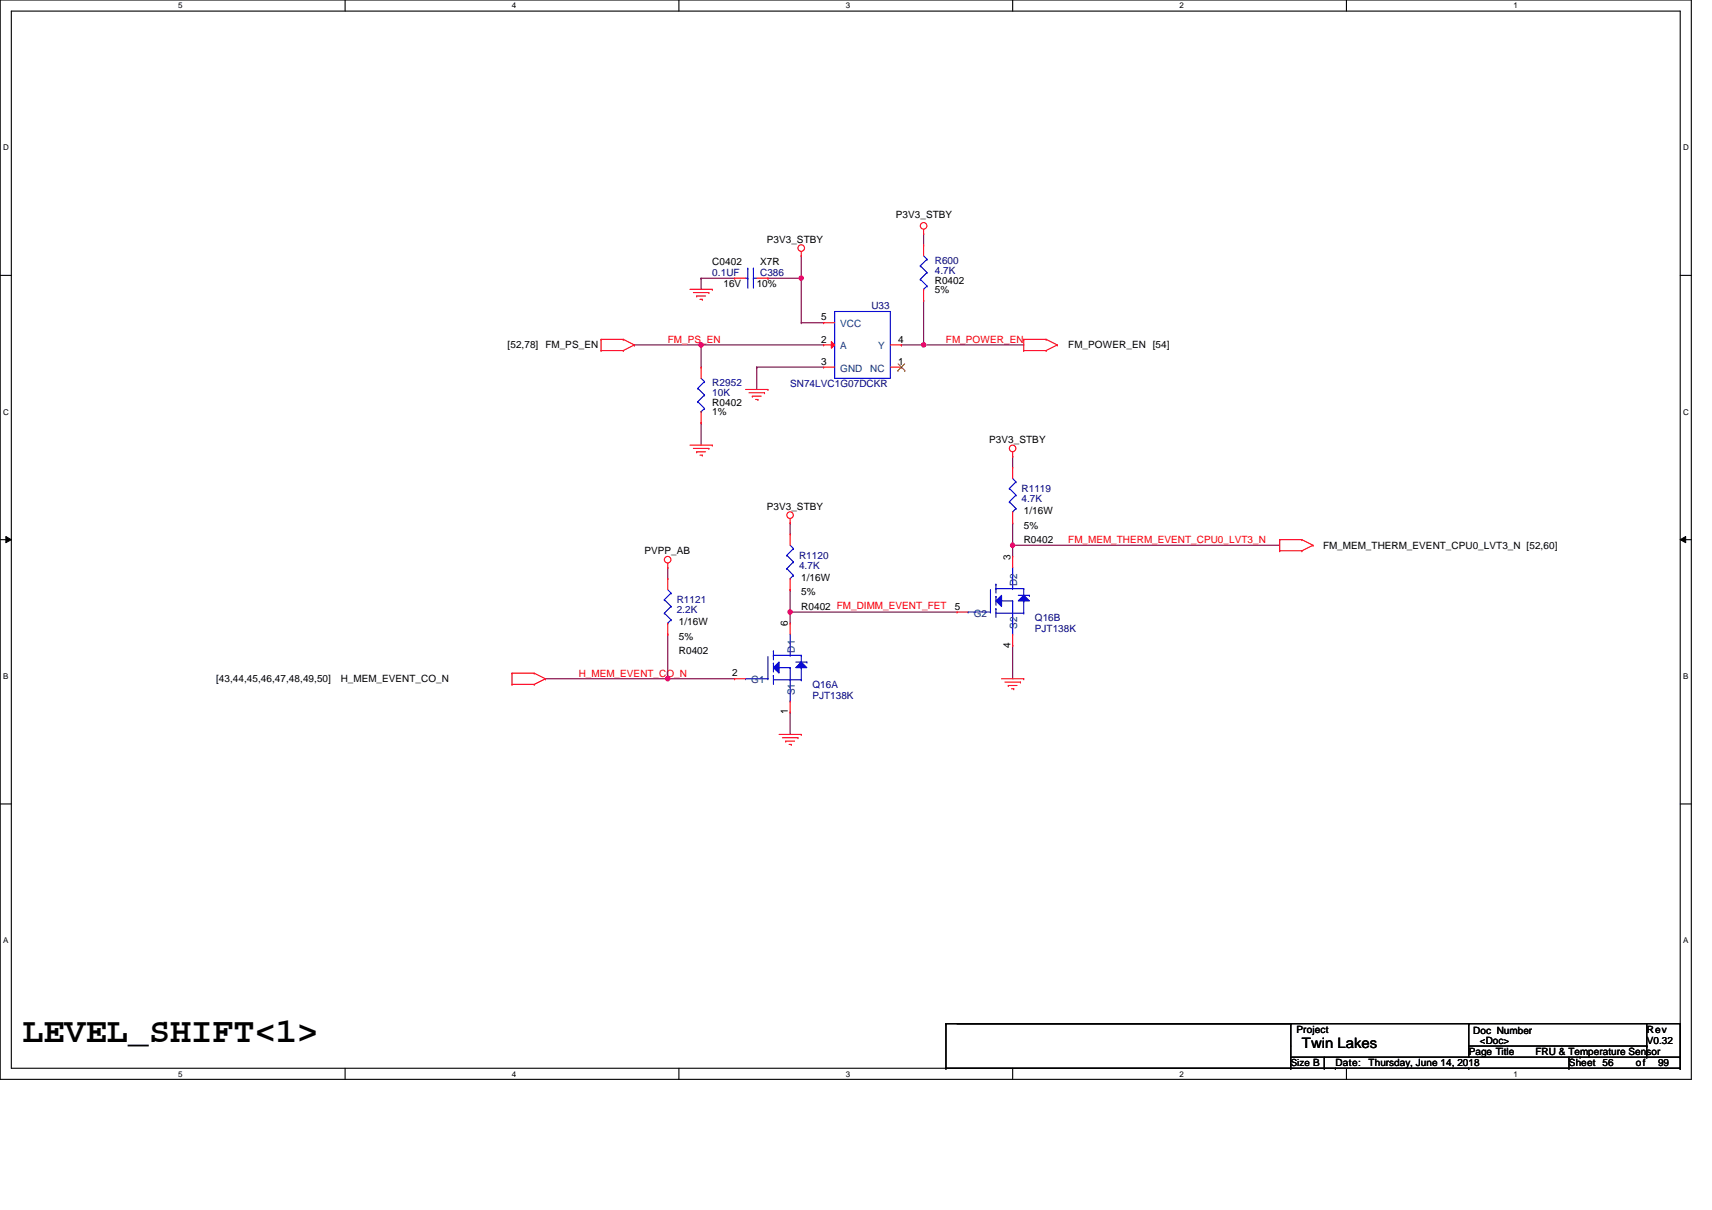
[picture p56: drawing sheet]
<svg xmlns="http://www.w3.org/2000/svg" width="297mm" height="210mm" viewBox="0 0 297 210" stroke-linecap="round" stroke-linejoin="round" font-family="sans-serif">
<defs><g id="words">
<text font-size="6.1" x="3.9" y="180.8">LEVEL_SHIFT&lt;1&gt;</text>
<text font-size="2.5" x="225.9" y="181.8">Twin Lakes</text>
<g font-size="1.7">
<text x="155.4" y="37.8">P3V3_STBY</text>
<text x="123.6" y="45.9">C0402</text>
<text x="131.9" y="45.9">X7R</text>
<text x="133" y="42.1">P3V3_STBY</text>
<text x="125.5" y="49.8">16V</text>
<text x="131.3" y="49.8">10%</text>
<text x="162.2" y="49.2">R0402</text>
<text x="162.2" y="50.8">5%</text>
<text x="142.5" y="55.6">5</text>
<text x="142.5" y="59.4">2</text>
<text x="155.8" y="59.4">4</text>
<text x="88.1" y="60.4">[52,78] FM_PS_EN</text>
<text x="142.5" y="63.3">3</text>
<text x="155.8" y="63.3">1</text>
<text x="185.4" y="60.4">FM_POWER_EN [54]</text>
<text x="123.6" y="70.5">R0402</text>
<text x="123.6" y="72">1%</text>
<text x="171.6" y="76.8">P3V3_STBY</text>
<text x="133" y="88.4">P3V3_STBY</text>
<text x="177.6" y="89.2">1/16W</text>
<text x="177.6" y="91.7">5%</text>
<text x="177.6" y="94.2">R0402</text>
<text x="229.5" y="95.2">FM_MEM_THERM_EVENT_CPU0_LVT3_N [52,60]</text>
<text x="111.8" y="96.1">PVPP_AB</text>
<text x="139" y="100.8">1/16W</text>
<text x="175.3" y="97.1" transform="rotate(-90 175.3 97.1)">3</text>
<text x="139" y="103.3">5%</text>
<text x="139" y="105.8">R0402 FM_DIMM_EVENT_FET</text>
<text x="165.6" y="105.8">5</text>
<text x="117.8" y="108.5">1/16W</text>
<text x="117.8" y="111">5%</text>
<text x="117.8" y="113.5">R0402</text>
<text x="136.7" y="108.7" transform="rotate(-90 136.7 108.7)">6</text>
<text x="175.3" y="112.3" transform="rotate(-90 175.3 112.3)">4</text>
<text x="37.5" y="118.3">[43,44,45,46,47,48,49,50]</text>
<text x="59.1" y="118.3">H_MEM_EVENT_CO_N</text>
<text x="127" y="117.3">2</text>
<text x="136.7" y="123.9" transform="rotate(-90 136.7 123.9)">1</text>
<text x="224.9" y="179.1">Project</text>
<text x="255.6" y="179.3">Doc Number</text>
<text x="285.7" y="179.1">Rev</text>
<text x="224" y="184.9">Size B</text>
<text x="231.7" y="184.9">Date:</text>
<text x="237.5" y="184.9">Thursday, June 14, 2018</text>
<text x="254.8" y="183">Page Title</text>
<text x="256.8" y="181.1">&lt;Doc&gt;</text>
<text x="266.4" y="183">FRU &amp; Temperature Sensor</text>
<text x="272.2" y="184.9">Sheet 56</text>
<text x="283.8" y="184.9">of</text>
<text x="285.7" y="181.1">V0.32</text>
<text x="287.7" y="184.9">99</text>
</g>
<g font-size="1.7" fill="#000080">
<text x="123.6" y="47.9">0.1UF</text>
<text x="131.9" y="47.9">C386</text>
<text x="162.2" y="45.7">R600</text>
<text x="162.2" y="47.5">4.7K</text>
<text x="151.2" y="53.7">U33</text>
<text x="123.6" y="67">R2952</text>
<text x="123.6" y="68.7">10K</text>
<text x="137.1" y="67.2">SN74LVC1G07DCKR</text>
<text x="177.2" y="85.3">R1119</text>
<text x="177.2" y="87.1">4.7K</text>
<text x="138.6" y="96.9">R1120</text>
<text x="138.6" y="98.6">4.7K</text>
<text x="117.4" y="104.6">R1121</text>
<text x="117.4" y="106.4">2.2K</text>
<text x="179.6" y="107.7">Q16B</text>
<text x="179.6" y="109.6">PJT138K</text>
<text x="140.9" y="119.3">Q16A</text>
<text x="140.9" y="121.2">PJT138K</text>
</g>
<g font-size="1.7" fill="#f00">
<text x="115.9" y="59.5">FM_PS_EN</text>
<text x="164.1" y="59.5">FM_POWER_EN</text>
<text x="185.4" y="94.2">FM_MEM_THERM_EVENT_CPU0_LVT3_N</text>
<text x="100.4" y="117.4">H_MEM_EVENT_CO_N</text>
</g>
<g font-size="1.7" fill="#004080">
<text x="145.8" y="56.8">VCC</text>
<text x="145.8" y="60.6">A</text>
<text x="145.8" y="64.5">GND</text>
<text x="151" y="64.5">NC</text>
<text x="152.4" y="60.6">Y</text>
<text x="176.5" y="101.6" transform="rotate(-90 176.5 101.6)">D2</text>
<text x="168.9" y="107">G2</text>
<text x="137.9" y="113.2" transform="rotate(-90 137.9 113.2)">D1</text>
<text x="176.5" y="109.1" transform="rotate(-90 176.5 109.1)">S2</text>
<text x="130.3" y="118.5">G1</text>
<text x="137.9" y="120.6" transform="rotate(-90 137.9 120.6)">S1</text>
</g>
<g font-size="1.4">
<text x="30.9" y="1.5">5</text>
<text x="88.8" y="1.5">4</text>
<text x="146.7" y="1.5">3</text>
<text x="204.7" y="1.5">2</text>
<text x="262.6" y="1.5">1</text>
<text x=".5" y="26.1">D</text>
<text x="292" y="26.1">D</text>
<text x=".5" y="71.9">C</text>
<text x="292" y="71.9">C</text>
<text x=".5" y="117.8">B</text>
<text x="292" y="117.8">B</text>
<text x=".5" y="163.6">A</text>
<text x="292" y="163.6">A</text>
<text x="30.9" y="186.8">5</text>
<text x="88.8" y="186.8">4</text>
<text x="146.7" y="186.8">3</text>
<text x="204.7" y="186.8">2</text>
<text x="262.6" y="186.8">1</text>
</g>
</g></defs>
<path d="M0 0h293.5v187.2h-293.5zM2 1.9h289.5v183.4h-289.5z" fill="none" stroke="#000" stroke-width=".19"/>
<g fill="#fff">
<path d="M30.9 .2h.8v1.6h-.8z"/>
<path d="M30.9 185.5h.8v1.6h-.8z"/>
</g>
<path d="M59.9 0v1.9M59.9 185.3v1.9" fill="none" stroke="#000" stroke-width=".19"/>
<g fill="#fff">
<path d="M88.8 .2h.8v1.6h-.8z"/>
<path d="M88.8 185.5h.8v1.6h-.8z"/>
</g>
<path d="M117.8 0v1.9M117.8 185.3v1.9" fill="none" stroke="#000" stroke-width=".19"/>
<g fill="#fff">
<path d="M146.7 .2h.8v1.6h-.8z"/>
<path d="M146.7 185.5h.8v1.6h-.8z"/>
</g>
<path d="M175.7 0v1.9M175.7 185.3v1.9" fill="none" stroke="#000" stroke-width=".19"/>
<g fill="#fff">
<path d="M204.7 .2h.7v1.6h-.7z"/>
<path d="M204.7 185.5h.7v1.6h-.7z"/>
</g>
<path d="M233.6 0v1.9M233.6 185.3v1.9" fill="none" stroke="#000" stroke-width=".19"/>
<g fill="#fff">
<path d="M262.6 .2h.7v1.6h-.7z"/>
<path d="M262.6 185.5h.7v1.6h-.7z"/>
<path d="M.5 24.8h1v1.6h-1z"/>
<path d="M292 24.8h1v1.6h-1z"/>
<path d="M.5 70.7h1v1.5h-1z"/>
<path d="M292 70.7h1v1.5h-1z"/>
</g>
<path d="M0 47.8h2M291.5 47.8h2" fill="none" stroke="#000" stroke-width=".19"/>
<g fill="#fff">
<path d="M.5 116.5h.9v1.6h-.9z"/>
<path d="M292 116.5h.9v1.6h-.9z"/>
</g>
<path d="M0 93.6h2M291.5 93.6h2" fill="none" stroke="#000" stroke-width=".19"/>
<path d="M1 93.1l1 .5-1 .5zM291.5 93.6l1-.5v1z" fill="#000"/>
<path d="M1 93.1l1 .5-1 .5zM291.5 93.6l1-.5v1z" fill="none" stroke="#000" stroke-width=".17"/>
<g fill="#fff">
<path d="M.5 162.4h.9v1.5h-.9z"/>
<path d="M292 162.4h.9v1.5h-.9z"/>
</g>
<path d="M0 139.5h2M291.5 139.5h2" fill="none" stroke="#000" stroke-width=".19"/>
<path d="M139 48.3h.1M139 48.3v7.7M156.4 59.8h.1M156.4 59.8h3.8" fill="none" stroke="#800040" stroke-width=".19"/>
<circle cx="139" cy="48.2" r=".38" fill="#f0f"/>
<circle cx="139" cy="48.2" r=".38" fill="none" stroke="#f0f" stroke-width=".19"/>
<path d="M110.1 59.8h.1M110.1 59.8h11.5M121.6 48.3h.1M121.6 48.3h5.8M121.6 48.3v1.9M133.2 48.3h.1M133.2 48.3h5.8M139 56h.1M139 56h3.9" fill="none" stroke="#800040" stroke-width=".19"/>
<circle cx="121.6" cy="59.8" r=".38" fill="#f0f"/>
<circle cx="121.6" cy="59.8" r=".38" fill="none" stroke="#f0f" stroke-width=".19"/>
<path d="M139 44.4h.1M139 44.4v3.9M160.2 40.5h.1M160.2 40.5v2M131.3 63.7h.1M131.3 63.7v3.9M131.3 63.7h11.6M94.6 117.8h.1M94.6 117.8h21.3" fill="none" stroke="#800040" stroke-width=".19"/>
<circle cx="115.8" cy="117.7" r=".38" fill="#f0f"/>
<circle cx="115.8" cy="117.7" r=".38" fill="none" stroke="#f0f" stroke-width=".19"/>
<path d="M137.1 90.7h.1M137.1 90.7v1.9M137.1 102.3h.1M137.1 106.2h.1M137.1 102.3v3.9M137.1 106.2h28.9M175.7 112h.1M175.7 112v5.8M137.1 123.5h.1M137.1 123.5v3.9" fill="none" stroke="#800040" stroke-width=".19"/>
<circle cx="137.1" cy="106.2" r=".38" fill="#f0f"/>
<circle cx="137.1" cy="106.2" r=".38" fill="none" stroke="#f0f" stroke-width=".19"/>
<path d="M175.7 79.1h.1M175.7 79.1v2M175.7 94.6h.1M175.7 90.7h.1M175.7 94.6h46.3M175.7 90.7v5.8M137.1 106.2h.1M137.1 106.2v1.9" fill="none" stroke="#800040" stroke-width=".19"/>
<circle cx="175.7" cy="94.6" r=".38" fill="#f0f"/>
<circle cx="175.7" cy="94.6" r=".38" fill="none" stroke="#f0f" stroke-width=".19"/>
<g fill="none" stroke="#800040" stroke-width=".19">
<path d="M121.6 59.8h.1M121.6 59.8v3.9M121.6 59.8h21.3M160.2 52.1h.1M160.2 59.8h.1M160.2 59.8h17.4M160.2 52.1v7.7M121.6 73.3h.1M121.6 73.3v3.9M115.9 98.4h.1M115.9 98.4v2M115.9 110h.1"/>
<path d="M115.9 117.8h.1M115.9 110v7.8M115.9 117.8h11.5"/>
</g>
<circle cx="160.3" cy="59.8" r=".38" fill="#f0f"/>
<circle cx="160.3" cy="59.8" r=".38" fill="none" stroke="#f0f" stroke-width=".19"/>
<g fill="none" stroke="#f00" stroke-width=".19">
<path d="M160.2 39.8v.7M104.3 58.9h.1M104.3 58.9h3.8M104.3 58.9v1.9M108.1 58.9h.1M108.1 58.9l2 .9M110.1 59.8h.1M110.1 59.8l-2 1M119.7 50.2h3.9M120.3 50.8h2.7M120.9 51.4h.1M120.9 51.4h1.5"/>
<path d="M121.5 51.9h.4M121.9 51.9h.1M123 50.8h.1M123.6 50.2h.1M139 44.4h.1M139 43.6v.8M160.2 40.5h.1M177.6 58.9h.1M177.6 58.9h3.9M177.6 58.9v1.9M181.5 58.9h.1M181.5 58.9l1.9 .9"/>
<path d="M183.4 59.8h.1M183.4 59.8l-1.9 1M104.3 60.8h.1M104.3 60.8h3.8M108.1 60.8h.1M119.7 77.2h3.9M120.3 77.8h2.7M120.9 78.4h.1M120.9 78.4h1.5M121.5 79h.4M121.6 63.7h.1M121.6 73.3h.1"/>
<path d="M121.6 63.7v1.9M121.6 71.4v1.9M121.9 79h.1M123 77.8h.1M123.6 77.2h.1M129.4 67.6h3.8M130 68.1h2.6M130.5 68.7h.1M130.5 68.7h1.6M131.1 69.3h.4M131.5 69.3h.1M132.6 68.1h.1"/>
<path d="M133.2 67.6h.1M175.7 79.1h.1M175.7 78.4v.7M177.6 60.8h.1M177.6 60.8h3.9M181.5 60.8h.1M115.9 98.4h.1M115.9 97.7v.7M137.1 90.7h.1M137.1 90v.7M222 95.5h.1M222 93.6h.1"/>
<path d="M222 93.6h3.9M222 95.5h3.9M222 93.6v1.9M225.9 93.6h.1M225.9 95.5h.1M225.9 93.6l1.9 1M227.8 94.6h.1M227.8 94.6l-1.9 .9M88.8 116.8h.1M88.8 118.7h.1M88.8 116.8h3.9M88.8 116.8v1.9"/>
<path d="M88.8 118.7h3.9M92.7 116.8h.1M92.7 118.7h.1M92.7 116.8l1.9 1M94.6 117.8h.1M94.6 117.8l-1.9 .9M173.8 117.8h3.8M174.3 118.3h2.8M174.9 118.9h.1M174.9 118.9h1.6M175.5 119.5h.4M175.9 119.5h.1"/>
<path d="M177.1 118.3h.1M177.6 117.8h.1M135.2 127.4h3.8M135.7 128h2.7M136.3 128.6h.1M136.3 128.6h1.6M136.9 129.1h.4M137.3 129.1h.1M138.4 128h.1M139 127.4h.1"/>
<circle cx="160.3" cy="39.2" r=".57"/>
<circle cx="139" cy="43" r=".57"/>
<circle cx="175.7" cy="77.8" r=".57"/>
<circle cx="115.8" cy="97.1" r=".57"/>
<circle cx="137.1" cy="89.4" r=".57"/>
</g>
<g fill="none" stroke="#000" stroke-width=".19">
<path d="M164.1 177.6h.1M164.1 177.6h127.4M164.1 177.6v7.7M224 177.6h.1M224 177.6v7.7M254.8 177.6h.1M254.8 177.6v5.8M285.7 177.6v5.8M291.5 177.6h.1M291.5 177.6v7.7M164.1 185.3h.1M164.1 185.3h127.4"/>
<path d="M224 185.3h.1M224 183.4h67.5M229.8 185.3h.1M229.8 183.4v1.9M231.7 185.3h.1M254.8 185.3h.1M254.8 181.5h30.9M272.2 185.3h.1M272.2 183.4v1.9M274.1 183.4h.1M285.7 181.5h.1M285.7 183.4h.1"/>
<path d="M291.5 185.3h.1M291.5 183.4h.1"/>
</g>
<g fill="none" stroke="#00f" stroke-width=".19">
<path d="M121.1 67.4h.1M121.1 69.7h.1M121.1 67.4l1.1 1.1M121.1 69.7l1.1 1.1M121.6 71.4h.1M121.6 65.6l.6 .6M122.2 66.2h.1M122.2 68.5h.1M122.2 70.8h.1M122.2 66.2l-1.1 1.2M122.2 68.5l-1.1 1.2M122.2 70.8l-.6 .6"/>
<path d="M175.7 98.4v3.7M172.8 102.1h.1M172.8 102.1h4.8M173.8 104.2h1.9M175.7 102.1h.1M175.7 104.2h.1M175.7 110h.1M175.7 104.2v5.8M177.6 102.1h.1M177.6 102.1v1.2"/>
</g>
<path d="M172.8 104.2l1-.9v1.9z" fill="#00f"/>
<path d="M172.8 104.2l1-.9v1.9z" fill="none" stroke="#00f" stroke-width=".19"/>
<path d="M177.6 103.3l1 .9h-1.9z" fill="#00f"/>
<g fill="none" stroke="#00f" stroke-width=".19">
<path d="M134.2 113.7h.1M134.2 113.7h4.8M135.2 115.8h1.9M137.1 113.7h.1M137.1 115.8h.1M137.1 110v3.7M137.1 115.8v5.8M139 113.7h.1M139 113.7v1.2M168 106.2h.1M168 106.2h3.8M171.8 106.2h.1"/>
<path d="M171.8 102.3v3.9M172.8 105.6h.1M172.8 103.5h.1M172.8 101.3h.1M172.8 101.3v1.6M172.8 103.5v1.5M172.8 105.6v1.5M172.8 106.4h4.8M176.7 103.3h1.9M177.6 103.3l1 .9h-1.9zM177.6 106.4h.1M177.6 104.2h.1"/>
<path d="M177.6 104.2v2.2M178.6 103.3h.1M137.1 121.6h.1"/>
</g>
<path d="M175.7 96.5h.1M175.7 96.5v1.9M166 106.2h.1M166 106.2h2M175.7 112h.1M175.7 110v2" fill="none" stroke="#f00" stroke-width=".19"/>
<path d="M134.2 115.8l1-.9v1.9z" fill="#00f"/>
<path d="M134.2 115.8l1-.9v1.9z" fill="none" stroke="#00f" stroke-width=".19"/>
<path d="M139 114.9l1 .9h-1.9z" fill="#00f"/>
<g fill="none" stroke="#00f" stroke-width=".19">
<path d="M129.4 48.3h.3M129.7 48.3h.1M129.7 46.5h.1M129.7 46.5v3.5M130.7 46.5h.1M130.7 48.3h.1M130.7 48.3h.6M130.7 46.5v3.5M144.8 54h9.7v11.6h-9.7zM129.4 117.8h.1M129.4 117.8h3.8M133.2 117.8h.1"/>
<path d="M133.2 113.9v3.9M134.2 117.2h.1M134.2 115h.1M134.2 112.9h.1M134.2 112.9v1.6M134.2 115v1.6M134.2 117.2v1.5M134.2 117.9h4.8M138.1 114.9h1.9M139 114.9l1 .9h-1.9zM139 117.9h.1M139 115.8h.1"/>
<path d="M139 115.8v2.1M140 114.9h.1"/>
</g>
<path d="M127.4 48.3h.1M127.4 48.3h2M131.3 48.3h1.9M133.2 48.3h.1M142.9 56h.1M142.9 56h1.9M127.4 117.8h.1M127.4 117.8h2M137.1 108.1h.1M137.1 108.1v1.9M137.1 123.5h.1M137.1 121.6v1.9" fill="none" stroke="#f00" stroke-width=".19"/>
<path d="M144.2 59.3l.6 .5-.6 .6z" fill="#f00"/>
<g fill="none" stroke="#f00" stroke-width=".19">
<path d="M142.9 59.8h.1M142.9 59.8h1.9M144.2 59.3l.6 .5-.6 .6zM154.5 59.8h1.9M156.4 59.8h.1M160.2 42.5h.1M160.2 52.1h.1M160.2 42.5v1.9M160.2 50.2v1.9M142.9 63.7h.1M142.9 63.7h1.9M154.5 63.7h1.9"/>
<path d="M156.4 63.7h.1M137.1 92.6h.1M137.1 92.6v2M175.7 81.1h.1M175.7 90.7h.1M175.7 81.1v1.9M175.7 88.8v1.9M115.9 100.4h.1M115.9 110h.1M115.9 100.4v1.9M115.9 108.1v1.9M137.1 102.3h.1"/>
<path d="M137.1 100.4v1.9"/>
</g>
<path d="M155.8 64.3h.1M155.8 63.1l1.2 1.2M157 63.1l-1.2 1.2M157 64.3h.1" fill="none" stroke="#804000" stroke-width=".17"/>
<g fill="none" stroke="#00f" stroke-width=".19">
<path d="M159.7 46.1h.1M159.7 48.5h.1M159.7 46.1l1.1 1.2M159.7 48.5l1.1 1.1M160.2 50.2h.1M160.2 44.4l.6 .6M160.8 45h.1M160.8 47.3h.1M160.8 49.6h.1M160.8 45l-1.1 1.1M160.8 47.3l-1.1 1.2M160.8 49.6l-.6 .6"/>
<path d="M136.5 96.3h.1M136.5 98.6h.1M136.5 96.3l1.2 1.2M136.5 98.6l1.2 1.2M137.1 94.6l.6 .6M137.7 95.2h.1M137.7 97.5h.1M137.7 99.8h.1M137.7 95.2l-1.2 1.1M137.7 97.5l-1.2 1.1M137.7 99.8l-.6 .6M175.1 84.7h.1"/>
<path d="M175.1 87.1h.1M175.1 84.7l1.2 1.2M175.1 87.1l1.2 1.1M175.7 88.8h.1M175.7 83l.6 .6M176.3 83.6h.1M176.3 85.9h.1M176.3 88.2h.1M176.3 83.6l-1.2 1.1M176.3 85.9l-1.2 1.2M176.3 88.2l-.6 .6M115.3 104h.1"/>
<path d="M115.3 106.4h.1M115.3 104l1.1 1.2M115.3 106.4l1.1 1.1M115.9 108.1h.1M115.9 102.3l.5 .6M116.4 102.9h.1M116.4 105.2h.1M116.4 107.5h.1M116.4 102.9l-1.1 1.1M116.4 105.2l-1.1 1.2M116.4 107.5l-.5 .6M137.1 100.4h.1"/>
</g>
<circle cx="139" cy="48.2" r=".38" fill="#f0f"/>
<circle cx="139" cy="48.2" r=".38" fill="none" stroke="#f0f" stroke-width=".19"/>
<circle cx="121.6" cy="59.8" r=".38" fill="#f0f"/>
<circle cx="121.6" cy="59.8" r=".38" fill="none" stroke="#f0f" stroke-width=".19"/>
<circle cx="115.8" cy="117.7" r=".38" fill="#f0f"/>
<circle cx="115.8" cy="117.7" r=".38" fill="none" stroke="#f0f" stroke-width=".19"/>
<circle cx="137.1" cy="106.2" r=".38" fill="#f0f"/>
<circle cx="137.1" cy="106.2" r=".38" fill="none" stroke="#f0f" stroke-width=".19"/>
<circle cx="175.7" cy="94.6" r=".38" fill="#f0f"/>
<circle cx="175.7" cy="94.6" r=".38" fill="none" stroke="#f0f" stroke-width=".19"/>
<circle cx="160.3" cy="59.8" r=".38" fill="#f0f"/>
<circle cx="160.3" cy="59.8" r=".38" fill="none" stroke="#f0f" stroke-width=".19"/>
<use href="#words"/>
</svg>
